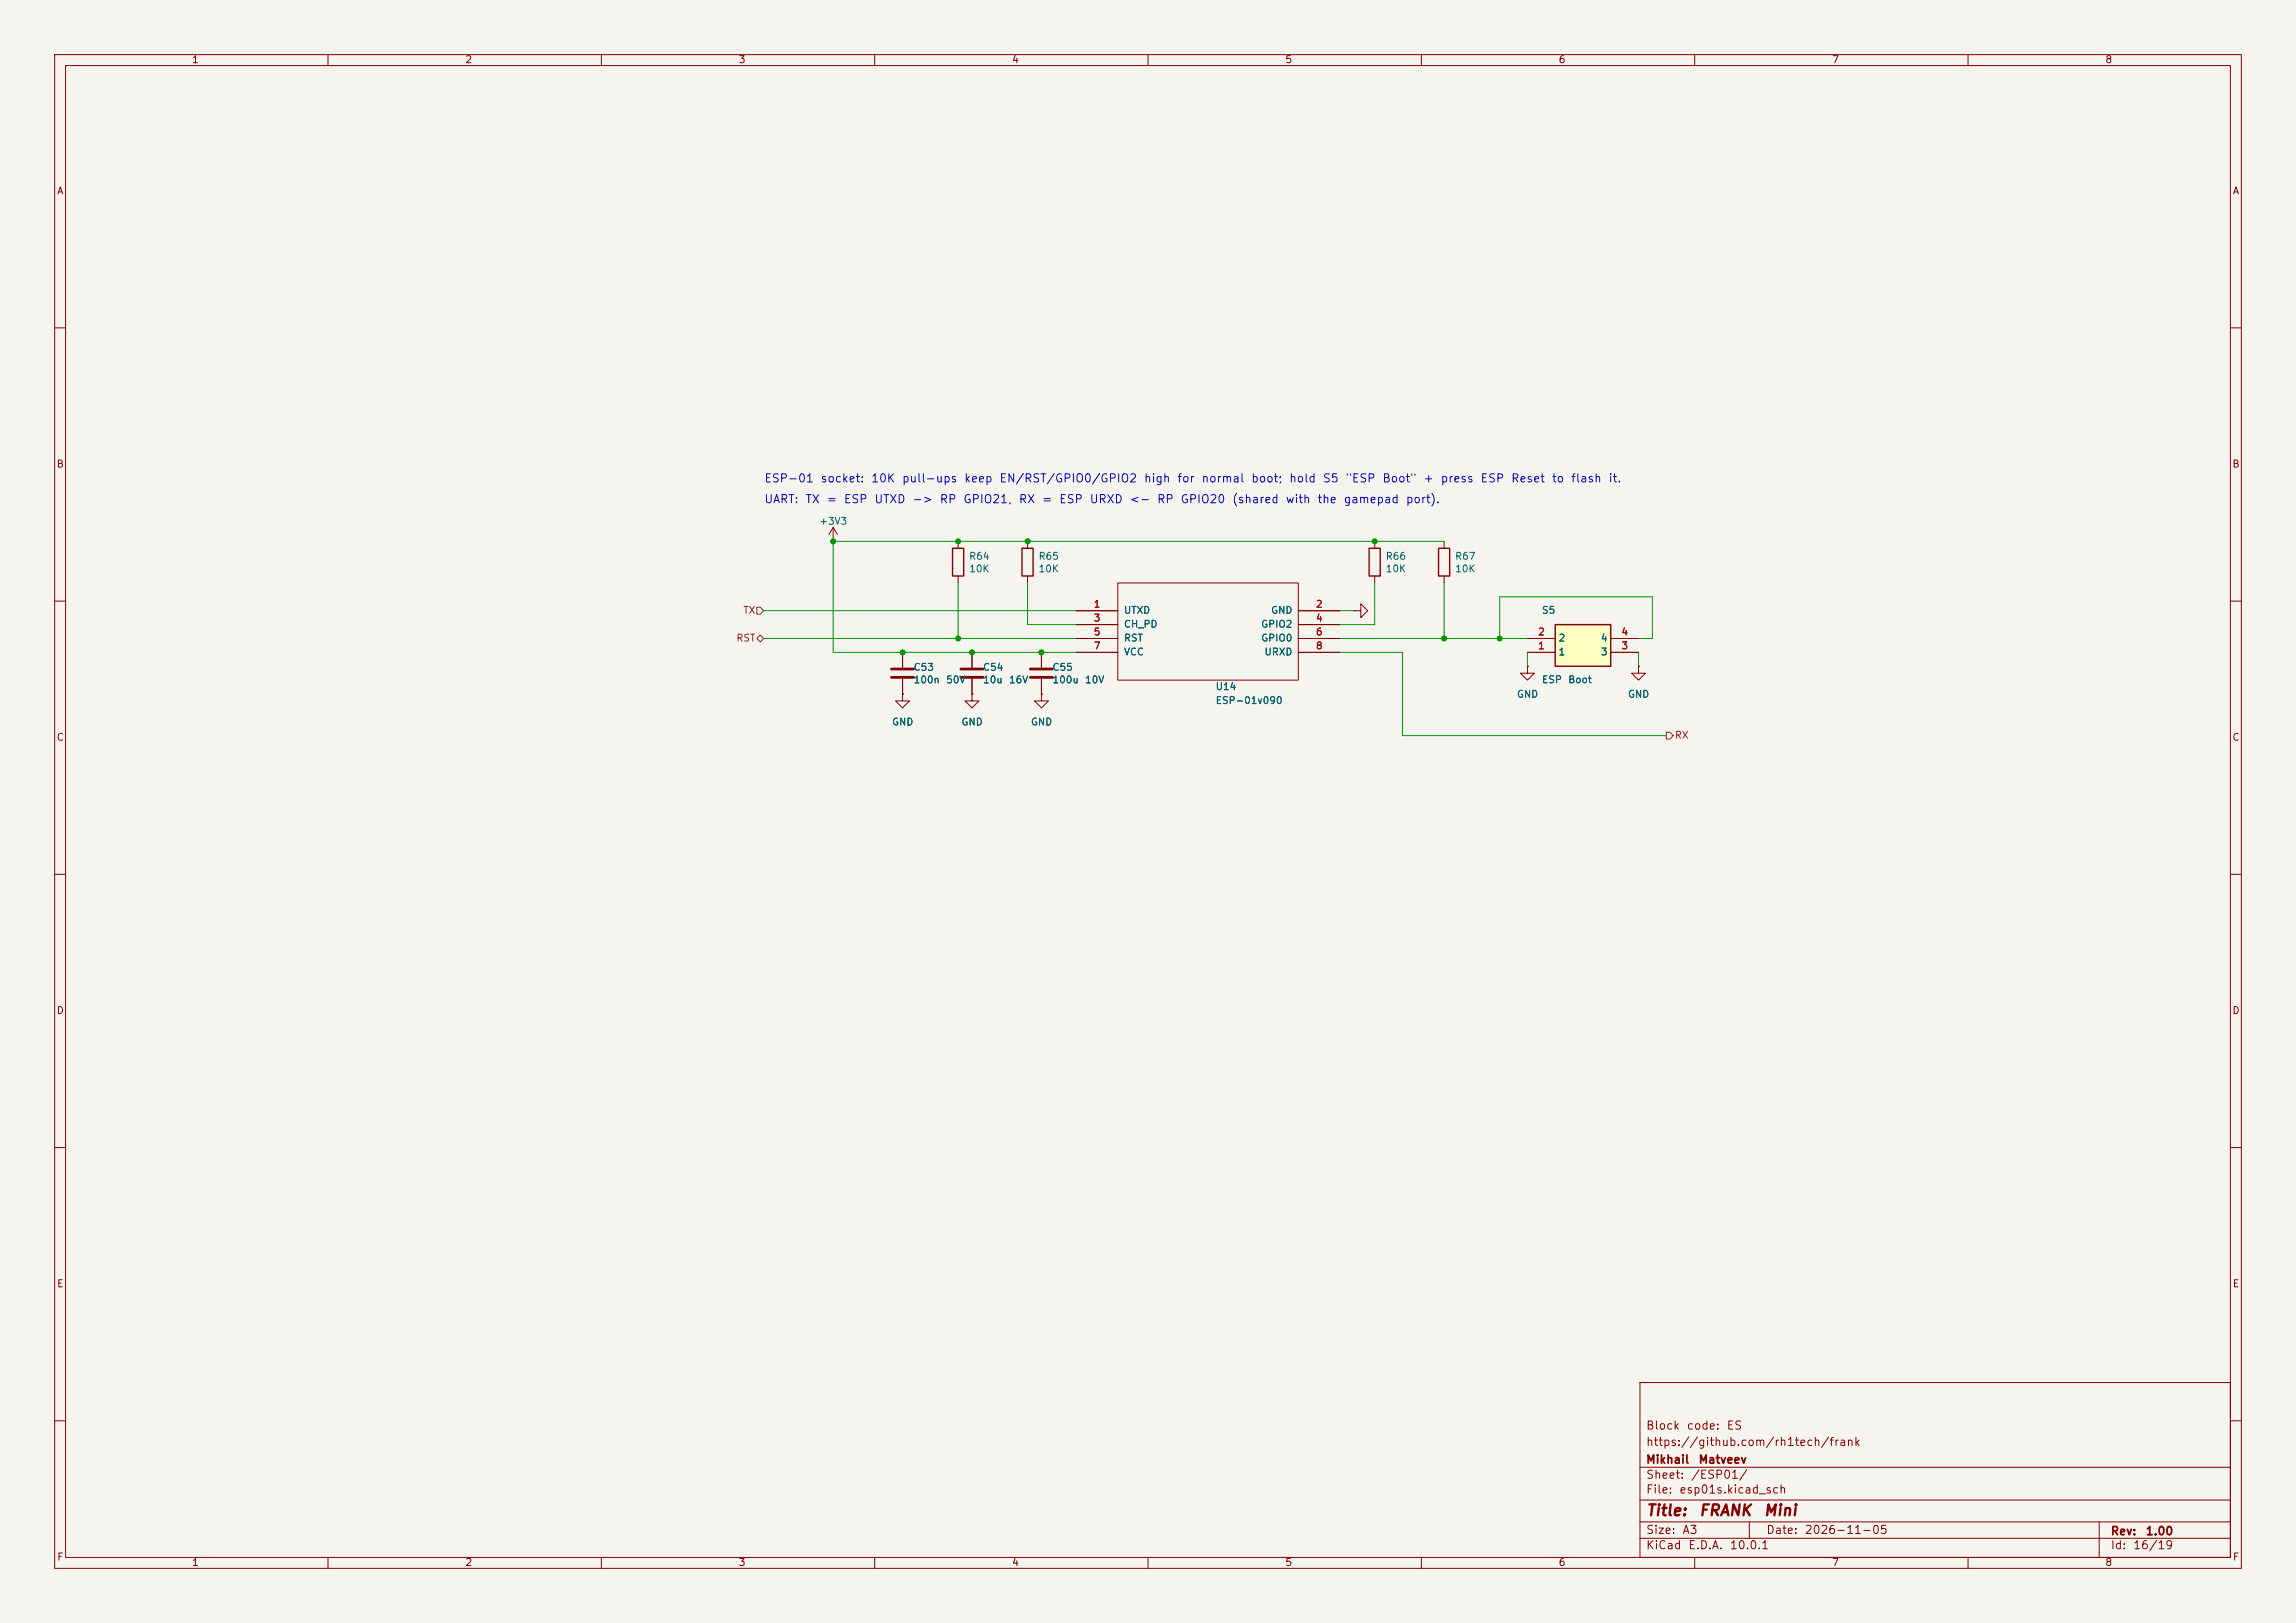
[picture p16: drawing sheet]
(kicad_sch
 (version 20260306)
 (generator "eeschema")
 (generator_version "10.0")
 (paper "A3")
 (title_block
  (title "${NAME}")
  (date "${DATE}")
  (rev "${VERSION}")
  (company "Mikhail Matveev")
  (comment 1 "https://github.com/rh1tech/frank")
  (comment 2 "Block code: ES"))
 (lib_symbols
  (symbol "FRANK:+3V3"
   (power global)
   (pin_numbers (hide yes))
   (pin_names
    (offset 0) (hide yes)) (exclude_from_sim no) (in_bom yes) (on_board yes)
   (in_pos_files yes)
   (duplicate_pin_numbers_are_jumpers no)
   (property "Reference" "#PWR" (at 0 -3.81 0) (show_name no) (do_not_autoplace no) (hide yes) (effects (font (size 1.27 1.27))))
   (property "Value" "+3V3" (at 0 3.556 0) (show_name no) (do_not_autoplace no) (effects (font (size 1.27 1.27))))
   (property "Footprint" "" (at 0 0 0) (show_name no) (do_not_autoplace no) (hide yes) (effects (font (size 1.27 1.27))))
   (property "Datasheet" "" (at 0 0 0) (show_name no) (do_not_autoplace no) (hide yes) (effects (font (size 1.27 1.27))))
   (property "Description" "Power symbol creates a global label with name \"+3V3\"" (at 0 0 0) (show_name no) (do_not_autoplace no) (hide yes) (effects (font (size 1.27 1.27))))
   (symbol "+3V3_0_1"
    (polyline (pts (xy -0.762 1.27) (xy 0 2.54)) (stroke (width 0) (type default)) (fill (type none)))
    (polyline (pts (xy 0 2.54) (xy 0.762 1.27)) (stroke (width 0) (type default)) (fill (type none)))
    (polyline (pts (xy 0 0) (xy 0 2.54)) (stroke (width 0) (type default)) (fill (type none))))
   (symbol "+3V3_1_1"
    (pin power_in line (at 0 0 90) (length 0) (name "" (effects (font (size 1.27 1.27)))) (number "1" (effects (font (size 1.27 1.27))))))
   (embedded_fonts no))
  (symbol "FRANK:C"
   (pin_numbers (hide yes))
   (pin_names
    (offset 0.254)) (exclude_from_sim no) (in_bom yes) (on_board yes)
   (in_pos_files yes)
   (duplicate_pin_numbers_are_jumpers no)
   (property "Reference" "C" (at 0.635 2.54 0) (show_name no) (do_not_autoplace no) (effects (font (size 1.27 1.27)) (justify left)))
   (property "Value" "C" (at 0.635 -2.54 0) (show_name no) (do_not_autoplace no) (effects (font (size 1.27 1.27)) (justify left)))
   (property "Footprint" "" (at 0.9652 -3.81 0) (show_name no) (do_not_autoplace no) (hide yes) (effects (font (size 1.27 1.27))))
   (property "Datasheet" "" (at 0 0 0) (show_name no) (do_not_autoplace no) (hide yes) (effects (font (size 1.27 1.27))))
   (property "Description" "Unpolarized capacitor" (at 0 0 0) (show_name no) (do_not_autoplace no) (hide yes) (effects (font (size 1.27 1.27))))
   (symbol "C_0_1"
    (polyline (pts (xy -2.032 0.762) (xy 2.032 0.762)) (stroke (width 0.508) (type default)) (fill (type none)))
    (polyline (pts (xy -2.032 -0.762) (xy 2.032 -0.762)) (stroke (width 0.508) (type default)) (fill (type none))))
   (symbol "C_1_1"
    (pin passive line (at 0 3.81 270) (length 2.794) (name "" (effects (font (size 1.27 1.27)))) (number "1" (effects (font (size 1.27 1.27)))))
    (pin passive line (at 0 -3.81 90) (length 2.794) (name "" (effects (font (size 1.27 1.27)))) (number "2" (effects (font (size 1.27 1.27))))))
   (embedded_fonts no))
  (symbol "FRANK:ESP-01v090"
   (pin_names
    (offset 1.016)) (exclude_from_sim no) (in_bom yes) (on_board yes)
   (in_pos_files yes)
   (duplicate_pin_numbers_are_jumpers no)
   (property "Reference" "U6" (at 0 13.97 0) (show_name no) (do_not_autoplace no) (effects (font (size 1.27 1.27))))
   (property "Value" "ESP-01v090" (at 0 11.43 0) (show_name no) (do_not_autoplace no) (effects (font (size 1.27 1.27))))
   (property "Footprint" "FRANK:ESP-01" (at 0 0 0) (show_name no) (do_not_autoplace no) (hide yes) (effects (font (size 1.27 1.27))))
   (property "Datasheet" "http://l0l.org.uk/2014/12/esp8266-modules-hardware-guide-gotta-catch-em-all/" (at 0 0 0) (show_name no) (do_not_autoplace no) (hide yes) (effects (font (size 1.27 1.27))))
   (property "Description" "ESP8266 ESP-01 module, v090" (at 0 0 0) (show_name no) (do_not_autoplace no) (hide yes) (effects (font (size 1.27 1.27))))
   (symbol "ESP-01v090_1_0"
    (rectangle (start -16.51 -8.89) (end 16.51 8.89) (stroke (width 0) (type solid)) (fill (type none))))
   (symbol "ESP-01v090_1_1"
    (pin output line (at -24.13 3.81 0) (length 7.62) (name "UTXD" (effects (font (size 1.27 1.27)))) (number "1" (effects (font (size 1.27 1.27)))))
    (pin power_in line (at 24.13 3.81 180) (length 7.62) (name "GND" (effects (font (size 1.27 1.27)))) (number "2" (effects (font (size 1.27 1.27)))))
    (pin input line (at -24.13 1.27 0) (length 7.62) (name "CH_PD" (effects (font (size 1.27 1.27)))) (number "3" (effects (font (size 1.27 1.27)))))
    (pin tri_state line (at 24.13 1.27 180) (length 7.62) (name "GPIO2" (effects (font (size 1.27 1.27)))) (number "4" (effects (font (size 1.27 1.27)))))
    (pin input line (at -24.13 -1.27 0) (length 7.62) (name "RST" (effects (font (size 1.27 1.27)))) (number "5" (effects (font (size 1.27 1.27)))))
    (pin tri_state line (at 24.13 -1.27 180) (length 7.62) (name "GPIO0" (effects (font (size 1.27 1.27)))) (number "6" (effects (font (size 1.27 1.27)))))
    (pin power_in line (at -24.13 -3.81 0) (length 7.62) (name "VCC" (effects (font (size 1.27 1.27)))) (number "7" (effects (font (size 1.27 1.27)))))
    (pin input line (at 24.13 -3.81 180) (length 7.62) (name "URXD" (effects (font (size 1.27 1.27)))) (number "8" (effects (font (size 1.27 1.27))))))
   (embedded_fonts no))
  (symbol "FRANK:GND"
   (power global)
   (pin_numbers (hide yes))
   (pin_names
    (offset 0) (hide yes)) (exclude_from_sim no) (in_bom yes) (on_board yes)
   (in_pos_files yes)
   (duplicate_pin_numbers_are_jumpers no)
   (property "Reference" "#PWR" (at 0 -6.35 0) (show_name no) (do_not_autoplace no) (hide yes) (effects (font (size 1.27 1.27))))
   (property "Value" "GND" (at 0 -3.81 0) (show_name no) (do_not_autoplace no) (effects (font (size 1.27 1.27))))
   (property "Footprint" "" (at 0 0 0) (show_name no) (do_not_autoplace no) (hide yes) (effects (font (size 1.27 1.27))))
   (property "Datasheet" "" (at 0 0 0) (show_name no) (do_not_autoplace no) (hide yes) (effects (font (size 1.27 1.27))))
   (property "Description" "Power symbol creates a global label with name \"GND\" , ground" (at 0 0 0) (show_name no) (do_not_autoplace no) (hide yes) (effects (font (size 1.27 1.27))))
   (symbol "GND_0_1"
    (polyline (pts (xy 0 0) (xy 0 -1.27) (xy 1.27 -1.27) (xy 0 -2.54) (xy -1.27 -1.27) (xy 0 -1.27)) (stroke (width 0) (type default)) (fill (type none))))
   (symbol "GND_1_1"
    (pin power_in line (at 0 0 270) (length 0) (name "" (effects (font (size 1.27 1.27)))) (number "1" (effects (font (size 1.27 1.27))))))
   (embedded_fonts no))
  (symbol "FRANK:KMR221G_LFS" (exclude_from_sim no) (in_bom yes) (on_board yes)
   (in_pos_files yes)
   (duplicate_pin_numbers_are_jumpers no)
   (property "Reference" "S" (at 16.51 7.62 0) (show_name no) (do_not_autoplace no) (effects (font (size 1.27 1.27)) (justify left top)))
   (property "Value" "KMR221G_LFS" (at 16.51 5.08 0) (show_name no) (do_not_autoplace no) (effects (font (size 1.27 1.27)) (justify left top)))
   (property "Footprint" "KMR_2" (at 16.51 -94.92 0) (show_name no) (do_not_autoplace no) (hide yes) (effects (font (size 1.27 1.27)) (justify left top)))
   (property "Datasheet" "https://componentsearchengine.com/Datasheets/1/KMR221G LFS.pdf" (at 16.51 -194.92 0) (show_name no) (do_not_autoplace no) (hide yes) (effects (font (size 1.27 1.27)) (justify left top)))
   (property "Description" "C & K COMPONENTS - KMR221G LFS - SWITCH, SPST, 0.05A, 32VDC, SMD" (at 0 0 0) (show_name no) (do_not_autoplace no) (hide yes) (effects (font (size 1.27 1.27))))
   (property "Height" "" (at 16.51 -394.92 0) (show_name no) (do_not_autoplace no) (hide yes) (effects (font (size 1.27 1.27)) (justify left top)))
   (property "Mouser Part Number" "611-KMR221G-LFS" (at 16.51 -494.92 0) (show_name no) (do_not_autoplace no) (hide yes) (effects (font (size 1.27 1.27)) (justify left top)))
   (property "Mouser Price/Stock" "https://www.mouser.com/Search/Refine.aspx?Keyword=611-KMR221G-LFS" (at 16.51 -594.92 0) (show_name no) (do_not_autoplace no) (hide yes) (effects (font (size 1.27 1.27)) (justify left top)))
   (property "Manufacturer_Name" "C & K COMPONENTS" (at 16.51 -694.92 0) (show_name no) (do_not_autoplace no) (hide yes) (effects (font (size 1.27 1.27)) (justify left top)))
   (property "Manufacturer_Part_Number" "KMR221G LFS" (at 16.51 -794.92 0) (show_name no) (do_not_autoplace no) (hide yes) (effects (font (size 1.27 1.27)) (justify left top)))
   (symbol "KMR221G_LFS_1_1"
    (rectangle (start 5.08 2.54) (end 15.24 -5.08) (stroke (width 0.254) (type default)) (fill (type background)))
    (pin passive line (at 0 -2.54 0) (length 5.08) (name "1" (effects (font (size 1.27 1.27)))) (number "1" (effects (font (size 1.27 1.27)))))
    (pin passive line (at 0 0 0) (length 5.08) (name "2" (effects (font (size 1.27 1.27)))) (number "2" (effects (font (size 1.27 1.27)))))
    (pin passive line (at 20.32 -2.54 180) (length 5.08) (name "3" (effects (font (size 1.27 1.27)))) (number "3" (effects (font (size 1.27 1.27)))))
    (pin passive line (at 20.32 0 180) (length 5.08) (name "4" (effects (font (size 1.27 1.27)))) (number "4" (effects (font (size 1.27 1.27))))))
   (embedded_fonts no))
  (symbol "FRANK:R"
   (pin_numbers (hide yes))
   (pin_names
    (offset 0)) (exclude_from_sim no) (in_bom yes) (on_board yes)
   (in_pos_files yes)
   (duplicate_pin_numbers_are_jumpers no)
   (property "Reference" "R" (at 2.032 0 90) (show_name no) (do_not_autoplace no) (effects (font (size 1.27 1.27))))
   (property "Value" "R" (at 0 0 90) (show_name no) (do_not_autoplace no) (effects (font (size 1.27 1.27))))
   (property "Footprint" "" (at -1.778 0 90) (show_name no) (do_not_autoplace no) (hide yes) (effects (font (size 1.27 1.27))))
   (property "Datasheet" "" (at 0 0 0) (show_name no) (do_not_autoplace no) (hide yes) (effects (font (size 1.27 1.27))))
   (property "Description" "Resistor" (at 0 0 0) (show_name no) (do_not_autoplace no) (hide yes) (effects (font (size 1.27 1.27))))
   (symbol "R_0_1"
    (rectangle (start -1.016 -2.54) (end 1.016 2.54) (stroke (width 0.254) (type default)) (fill (type none))))
   (symbol "R_1_1"
    (pin passive line (at 0 3.81 270) (length 1.27) (name "" (effects (font (size 1.27 1.27)))) (number "1" (effects (font (size 1.27 1.27)))))
    (pin passive line (at 0 -3.81 90) (length 1.27) (name "" (effects (font (size 1.27 1.27)))) (number "2" (effects (font (size 1.27 1.27))))))
   (embedded_fonts no)))
 (text "UART: TX = ESP UTXD -> RP GPIO21, RX = ESP URXD <- RP GPIO20 (shared with the gamepad port)."
  (exclude_from_sim no)
  (at 139.7 92.71 0)
  (effects (font (size 1.5 1.5)) (justify left bottom)))
 (text "ESP-01 socket: 10K pull-ups keep EN/RST/GPIO0/GPIO2 high for normal boot; hold S5 \"ESP Boot\" + press ESP Reset to flash it."
  (exclude_from_sim no)
  (at 139.7 88.9 0)
  (effects (font (size 1.5 1.5)) (justify left bottom)))
 (junction
  (at 177.8 119.38)
  (diameter 0)
  (color 0 0 0 0))
 (junction
  (at 152.4 99.06)
  (diameter 0)
  (color 0 0 0 0))
 (junction
  (at 251.46 99.06)
  (diameter 0)
  (color 0 0 0 0))
 (junction
  (at 274.32 116.84)
  (diameter 0)
  (color 0 0 0 0))
 (junction
  (at 165.1 119.38)
  (diameter 0)
  (color 0 0 0 0))
 (junction
  (at 187.96 99.06)
  (diameter 0)
  (color 0 0 0 0))
 (junction
  (at 175.26 116.84)
  (diameter 0)
  (color 0 0 0 0))
 (junction
  (at 190.5 119.38)
  (diameter 0)
  (color 0 0 0 0))
 (junction
  (at 264.16 116.84)
  (diameter 0)
  (color 0 0 0 0))
 (junction
  (at 175.26 99.06)
  (diameter 0)
  (color 0 0 0 0))
 (wire
  (pts (xy 152.4 119.38) (xy 152.4 99.06))
  (stroke (width 0) (type default)))
 (wire
  (pts (xy 302.26 116.84) (xy 302.26 109.22))
  (stroke (width 0) (type default)))
 (wire
  (pts (xy 299.72 119.38) (xy 299.72 121.92))
  (stroke (width 0) (type default)))
 (wire
  (pts (xy 152.4 99.06) (xy 175.26 99.06))
  (stroke (width 0) (type default)))
 (wire
  (pts (xy 190.5 119.38) (xy 177.8 119.38))
  (stroke (width 0) (type default)))
 (wire
  (pts (xy 274.32 116.84) (xy 279.4 116.84))
  (stroke (width 0) (type default)))
 (wire
  (pts (xy 245.11 114.3) (xy 251.46 114.3))
  (stroke (width 0) (type default)))
 (wire
  (pts (xy 279.4 119.38) (xy 279.4 121.92))
  (stroke (width 0) (type default)))
 (wire
  (pts (xy 196.85 111.76) (xy 139.7 111.76))
  (stroke (width 0) (type default)))
 (wire
  (pts (xy 245.11 111.76) (xy 247.65 111.76))
  (stroke (width 0) (type default)))
 (wire
  (pts (xy 196.85 119.38) (xy 190.5 119.38))
  (stroke (width 0) (type default)))
 (wire
  (pts (xy 245.11 119.38) (xy 256.54 119.38))
  (stroke (width 0) (type default)))
 (wire
  (pts (xy 187.96 99.06) (xy 251.46 99.06))
  (stroke (width 0) (type default)))
 (wire
  (pts (xy 264.16 116.84) (xy 274.32 116.84))
  (stroke (width 0) (type default)))
 (wire
  (pts (xy 187.96 106.68) (xy 187.96 114.3))
  (stroke (width 0) (type default)))
 (wire
  (pts (xy 177.8 119.38) (xy 165.1 119.38))
  (stroke (width 0) (type default)))
 (wire
  (pts (xy 256.54 134.62) (xy 304.8 134.62))
  (stroke (width 0) (type default)))
 (wire
  (pts (xy 245.11 116.84) (xy 264.16 116.84))
  (stroke (width 0) (type default)))
 (wire
  (pts (xy 196.85 114.3) (xy 187.96 114.3))
  (stroke (width 0) (type default)))
 (wire
  (pts (xy 251.46 106.68) (xy 251.46 114.3))
  (stroke (width 0) (type default)))
 (wire
  (pts (xy 264.16 106.68) (xy 264.16 116.84))
  (stroke (width 0) (type default)))
 (wire
  (pts (xy 196.85 116.84) (xy 175.26 116.84))
  (stroke (width 0) (type default)))
 (wire
  (pts (xy 175.26 106.68) (xy 175.26 116.84))
  (stroke (width 0) (type default)))
 (wire
  (pts (xy 274.32 109.22) (xy 274.32 116.84))
  (stroke (width 0) (type default)))
 (wire
  (pts (xy 175.26 116.84) (xy 139.7 116.84))
  (stroke (width 0) (type default)))
 (wire
  (pts (xy 175.26 99.06) (xy 187.96 99.06))
  (stroke (width 0) (type default)))
 (wire
  (pts (xy 251.46 99.06) (xy 264.16 99.06))
  (stroke (width 0) (type default)))
 (wire
  (pts (xy 302.26 109.22) (xy 274.32 109.22))
  (stroke (width 0) (type default)))
 (wire
  (pts (xy 299.72 116.84) (xy 302.26 116.84))
  (stroke (width 0) (type default)))
 (wire
  (pts (xy 165.1 119.38) (xy 152.4 119.38))
  (stroke (width 0) (type default)))
 (wire
  (pts (xy 256.54 119.38) (xy 256.54 134.62))
  (stroke (width 0) (type default)))
 (hierarchical_label "TX"
  (shape input)
  (at 139.7 111.76 180)
  (effects (font (size 1.27 1.27)) (justify right)))
 (hierarchical_label "RX"
  (shape output)
  (at 304.8 134.62 0)
  (effects (font (size 1.27 1.27)) (justify left)))
 (hierarchical_label "RST"
  (shape bidirectional)
  (at 139.7 116.84 180)
  (effects (font (size 1.27 1.27)) (justify right)))
 (symbol
  (lib_id "FRANK:GND")
  (at 165.1 127 0)
  (unit 1)
  (body_style 1)
  (exclude_from_sim no)
  (in_bom no)
  (on_board no)
  (in_pos_files yes)
  (dnp no)
  (property "Reference" "#PWR0153" (at 167.64 124.46 0) (hide yes) (show_name no) (do_not_autoplace no) (effects (font (size 1.27 1.27)) (justify left)))
  (property "Value" "GND" (at 165.1 132.2 0) (show_name no) (do_not_autoplace no) (effects (font (size 1.27 1.27))))
  (property "Footprint" "" (at 165.1 127 0) (hide yes) (show_name no) (do_not_autoplace no) (effects (font (size 1.27 1.27))))
  (property "Datasheet" "" (at 165.1 127 0) (hide yes) (show_name no) (do_not_autoplace no) (effects (font (size 1.27 1.27))))
  (property "Description" "Power symbol creates a global label with name \"GND\" , ground" (at 165.1 127 0) (hide yes) (show_name no) (do_not_autoplace no) (effects (font (size 1.27 1.27))))
  (pin "1"))
 (symbol
  (lib_id "FRANK:R")
  (at 187.96 102.87 0)
  (unit 1)
  (body_style 1)
  (exclude_from_sim no)
  (in_bom yes)
  (on_board yes)
  (in_pos_files yes)
  (dnp no)
  (property "Reference" "R65" (at 189.86 101.87 0) (show_name no) (do_not_autoplace no) (effects (font (size 1.27 1.27)) (justify left)))
  (property "Value" "10K" (at 189.86 104.17 0) (show_name no) (do_not_autoplace no) (effects (font (size 1.27 1.27)) (justify left)))
  (property "Footprint" "FRANK:R_0603_1608Metric" (at 187.96 102.87 0) (hide yes) (show_name no) (do_not_autoplace no) (effects (font (size 1.27 1.27))))
  (property "Datasheet" "" (at 187.96 102.87 0) (hide yes) (show_name no) (do_not_autoplace no) (effects (font (size 1.27 1.27))))
  (property "Description" "Resistor" (at 187.96 102.87 0) (hide yes) (show_name no) (do_not_autoplace no) (effects (font (size 1.27 1.27))))
  (pin "1")
  (pin "2"))
 (symbol
  (lib_id "FRANK:+3V3")
  (at 152.4 99.06 0)
  (unit 1)
  (body_style 1)
  (exclude_from_sim no)
  (in_bom no)
  (on_board no)
  (in_pos_files yes)
  (dnp no)
  (property "Reference" "#PWR0149" (at 154.94 96.52 0) (hide yes) (show_name no) (do_not_autoplace no) (effects (font (size 1.27 1.27)) (justify left)))
  (property "Value" "+3V3" (at 152.4 95.46 0) (show_name no) (do_not_autoplace no) (effects (font (size 1.27 1.27))))
  (property "Footprint" "" (at 152.4 99.06 0) (hide yes) (show_name no) (do_not_autoplace no) (effects (font (size 1.27 1.27))))
  (property "Datasheet" "" (at 152.4 99.06 0) (hide yes) (show_name no) (do_not_autoplace no) (effects (font (size 1.27 1.27))))
  (property "Description" "Power symbol creates a global label with name \"+3V3\"" (at 152.4 99.06 0) (hide yes) (show_name no) (do_not_autoplace no) (effects (font (size 1.27 1.27))))
  (pin "1"))
 (symbol
  (lib_id "FRANK:C")
  (at 165.1 123.19 0)
  (unit 1)
  (body_style 1)
  (exclude_from_sim no)
  (in_bom yes)
  (on_board yes)
  (in_pos_files yes)
  (dnp no)
  (property "Reference" "C53" (at 167 122.19 0) (show_name no) (do_not_autoplace no) (effects (font (size 1.27 1.27)) (justify left)))
  (property "Value" "100n 50V" (at 167 124.49 0) (show_name no) (do_not_autoplace no) (effects (font (size 1.27 1.27)) (justify left)))
  (property "Footprint" "FRANK:C_0603_1608Metric" (at 165.1 123.19 0) (hide yes) (show_name no) (do_not_autoplace no) (effects (font (size 1.27 1.27))))
  (property "Datasheet" "" (at 165.1 123.19 0) (hide yes) (show_name no) (do_not_autoplace no) (effects (font (size 1.27 1.27))))
  (property "Description" "Unpolarized capacitor" (at 165.1 123.19 0) (hide yes) (show_name no) (do_not_autoplace no) (effects (font (size 1.27 1.27))))
  (pin "1")
  (pin "2"))
 (symbol
  (lib_id "FRANK:R")
  (at 264.16 102.87 0)
  (unit 1)
  (body_style 1)
  (exclude_from_sim no)
  (in_bom yes)
  (on_board yes)
  (in_pos_files yes)
  (dnp no)
  (property "Reference" "R67" (at 266.06 101.87 0) (show_name no) (do_not_autoplace no) (effects (font (size 1.27 1.27)) (justify left)))
  (property "Value" "10K" (at 266.06 104.17 0) (show_name no) (do_not_autoplace no) (effects (font (size 1.27 1.27)) (justify left)))
  (property "Footprint" "FRANK:R_0603_1608Metric" (at 264.16 102.87 0) (hide yes) (show_name no) (do_not_autoplace no) (effects (font (size 1.27 1.27))))
  (property "Datasheet" "" (at 264.16 102.87 0) (hide yes) (show_name no) (do_not_autoplace no) (effects (font (size 1.27 1.27))))
  (property "Description" "Resistor" (at 264.16 102.87 0) (hide yes) (show_name no) (do_not_autoplace no) (effects (font (size 1.27 1.27))))
  (pin "1")
  (pin "2"))
 (symbol
  (lib_id "FRANK:R")
  (at 175.26 102.87 0)
  (unit 1)
  (body_style 1)
  (exclude_from_sim no)
  (in_bom yes)
  (on_board yes)
  (in_pos_files yes)
  (dnp no)
  (property "Reference" "R64" (at 177.16 101.87 0) (show_name no) (do_not_autoplace no) (effects (font (size 1.27 1.27)) (justify left)))
  (property "Value" "10K" (at 177.16 104.17 0) (show_name no) (do_not_autoplace no) (effects (font (size 1.27 1.27)) (justify left)))
  (property "Footprint" "FRANK:R_0603_1608Metric" (at 175.26 102.87 0) (hide yes) (show_name no) (do_not_autoplace no) (effects (font (size 1.27 1.27))))
  (property "Datasheet" "" (at 175.26 102.87 0) (hide yes) (show_name no) (do_not_autoplace no) (effects (font (size 1.27 1.27))))
  (property "Description" "Resistor" (at 175.26 102.87 0) (hide yes) (show_name no) (do_not_autoplace no) (effects (font (size 1.27 1.27))))
  (pin "1")
  (pin "2"))
 (symbol
  (lib_id "FRANK:GND")
  (at 190.5 127 0)
  (unit 1)
  (body_style 1)
  (exclude_from_sim no)
  (in_bom no)
  (on_board no)
  (in_pos_files yes)
  (dnp no)
  (property "Reference" "#PWR0155" (at 193.04 124.46 0) (hide yes) (show_name no) (do_not_autoplace no) (effects (font (size 1.27 1.27)) (justify left)))
  (property "Value" "GND" (at 190.5 132.2 0) (show_name no) (do_not_autoplace no) (effects (font (size 1.27 1.27))))
  (property "Footprint" "" (at 190.5 127 0) (hide yes) (show_name no) (do_not_autoplace no) (effects (font (size 1.27 1.27))))
  (property "Datasheet" "" (at 190.5 127 0) (hide yes) (show_name no) (do_not_autoplace no) (effects (font (size 1.27 1.27))))
  (property "Description" "Power symbol creates a global label with name \"GND\" , ground" (at 190.5 127 0) (hide yes) (show_name no) (do_not_autoplace no) (effects (font (size 1.27 1.27))))
  (pin "1"))
 (symbol
  (lib_id "FRANK:C")
  (at 177.8 123.19 0)
  (unit 1)
  (body_style 1)
  (exclude_from_sim no)
  (in_bom yes)
  (on_board yes)
  (in_pos_files yes)
  (dnp no)
  (property "Reference" "C54" (at 179.7 122.19 0) (show_name no) (do_not_autoplace no) (effects (font (size 1.27 1.27)) (justify left)))
  (property "Value" "10u 16V" (at 179.7 124.49 0) (show_name no) (do_not_autoplace no) (effects (font (size 1.27 1.27)) (justify left)))
  (property "Footprint" "FRANK:C_0603_1608Metric" (at 177.8 123.19 0) (hide yes) (show_name no) (do_not_autoplace no) (effects (font (size 1.27 1.27))))
  (property "Datasheet" "" (at 177.8 123.19 0) (hide yes) (show_name no) (do_not_autoplace no) (effects (font (size 1.27 1.27))))
  (property "Description" "Unpolarized capacitor" (at 177.8 123.19 0) (hide yes) (show_name no) (do_not_autoplace no) (effects (font (size 1.27 1.27))))
  (pin "1")
  (pin "2"))
 (symbol
  (lib_id "FRANK:GND")
  (at 299.72 121.92 0)
  (unit 1)
  (body_style 1)
  (exclude_from_sim no)
  (in_bom no)
  (on_board no)
  (in_pos_files yes)
  (dnp no)
  (property "Reference" "#PWR0152" (at 302.26 119.38 0) (hide yes) (show_name no) (do_not_autoplace no) (effects (font (size 1.27 1.27)) (justify left)))
  (property "Value" "GND" (at 299.72 127.12 0) (show_name no) (do_not_autoplace no) (effects (font (size 1.27 1.27))))
  (property "Footprint" "" (at 299.72 121.92 0) (hide yes) (show_name no) (do_not_autoplace no) (effects (font (size 1.27 1.27))))
  (property "Datasheet" "" (at 299.72 121.92 0) (hide yes) (show_name no) (do_not_autoplace no) (effects (font (size 1.27 1.27))))
  (property "Description" "Power symbol creates a global label with name \"GND\" , ground" (at 299.72 121.92 0) (hide yes) (show_name no) (do_not_autoplace no) (effects (font (size 1.27 1.27))))
  (pin "1"))
 (symbol
  (lib_id "FRANK:GND")
  (at 247.65 111.76 90)
  (unit 1)
  (body_style 1)
  (exclude_from_sim no)
  (in_bom no)
  (on_board no)
  (in_pos_files yes)
  (dnp no)
  (property "Reference" "#PWR0150" (at 250.19 109.22 0) (hide yes) (show_name no) (do_not_autoplace no) (effects (font (size 1.27 1.27)) (justify left)))
  (property "Value" "GND" (at 251.15 111.76 90) (hide yes) (show_name no) (do_not_autoplace no) (effects (font (size 1.27 1.27)) (justify left)))
  (property "Footprint" "" (at 247.65 111.76 0) (hide yes) (show_name no) (do_not_autoplace no) (effects (font (size 1.27 1.27))))
  (property "Datasheet" "" (at 247.65 111.76 0) (hide yes) (show_name no) (do_not_autoplace no) (effects (font (size 1.27 1.27))))
  (property "Description" "Power symbol creates a global label with name \"GND\" , ground" (at 247.65 111.76 0) (hide yes) (show_name no) (do_not_autoplace no) (effects (font (size 1.27 1.27))))
  (pin "1"))
 (symbol
  (lib_id "FRANK:GND")
  (at 177.8 127 0)
  (unit 1)
  (body_style 1)
  (exclude_from_sim no)
  (in_bom no)
  (on_board no)
  (in_pos_files yes)
  (dnp no)
  (property "Reference" "#PWR0154" (at 180.34 124.46 0) (hide yes) (show_name no) (do_not_autoplace no) (effects (font (size 1.27 1.27)) (justify left)))
  (property "Value" "GND" (at 177.8 132.2 0) (show_name no) (do_not_autoplace no) (effects (font (size 1.27 1.27))))
  (property "Footprint" "" (at 177.8 127 0) (hide yes) (show_name no) (do_not_autoplace no) (effects (font (size 1.27 1.27))))
  (property "Datasheet" "" (at 177.8 127 0) (hide yes) (show_name no) (do_not_autoplace no) (effects (font (size 1.27 1.27))))
  (property "Description" "Power symbol creates a global label with name \"GND\" , ground" (at 177.8 127 0) (hide yes) (show_name no) (do_not_autoplace no) (effects (font (size 1.27 1.27))))
  (pin "1"))
 (symbol
  (lib_id "FRANK:C")
  (at 190.5 123.19 0)
  (unit 1)
  (body_style 1)
  (exclude_from_sim no)
  (in_bom yes)
  (on_board yes)
  (in_pos_files yes)
  (dnp no)
  (property "Reference" "C55" (at 192.4 122.19 0) (show_name no) (do_not_autoplace no) (effects (font (size 1.27 1.27)) (justify left)))
  (property "Value" "100u 10V" (at 192.4 124.49 0) (show_name no) (do_not_autoplace no) (effects (font (size 1.27 1.27)) (justify left)))
  (property "Footprint" "FRANK:C_1206_3216Metric" (at 190.5 123.19 0) (hide yes) (show_name no) (do_not_autoplace no) (effects (font (size 1.27 1.27))))
  (property "Datasheet" "" (at 190.5 123.19 0) (hide yes) (show_name no) (do_not_autoplace no) (effects (font (size 1.27 1.27))))
  (property "Description" "Unpolarized capacitor" (at 190.5 123.19 0) (hide yes) (show_name no) (do_not_autoplace no) (effects (font (size 1.27 1.27))))
  (pin "1")
  (pin "2"))
 (symbol
  (lib_id "FRANK:R")
  (at 251.46 102.87 0)
  (unit 1)
  (body_style 1)
  (exclude_from_sim no)
  (in_bom yes)
  (on_board yes)
  (in_pos_files yes)
  (dnp no)
  (property "Reference" "R66" (at 253.36 101.87 0) (show_name no) (do_not_autoplace no) (effects (font (size 1.27 1.27)) (justify left)))
  (property "Value" "10K" (at 253.36 104.17 0) (show_name no) (do_not_autoplace no) (effects (font (size 1.27 1.27)) (justify left)))
  (property "Footprint" "FRANK:R_0603_1608Metric" (at 251.46 102.87 0) (hide yes) (show_name no) (do_not_autoplace no) (effects (font (size 1.27 1.27))))
  (property "Datasheet" "" (at 251.46 102.87 0) (hide yes) (show_name no) (do_not_autoplace no) (effects (font (size 1.27 1.27))))
  (property "Description" "Resistor" (at 251.46 102.87 0) (hide yes) (show_name no) (do_not_autoplace no) (effects (font (size 1.27 1.27))))
  (pin "1")
  (pin "2"))
 (symbol
  (lib_id "FRANK:ESP-01v090")
  (at 220.98 115.57 0)
  (unit 1)
  (body_style 1)
  (exclude_from_sim no)
  (in_bom yes)
  (on_board yes)
  (in_pos_files yes)
  (dnp no)
  (property "Reference" "U14" (at 222.25 125.73 0) (show_name no) (do_not_autoplace no) (effects (font (size 1.27 1.27)) (justify left)))
  (property "Value" "ESP-01v090" (at 222.25 128.27 0) (show_name no) (do_not_autoplace no) (effects (font (size 1.27 1.27)) (justify left)))
  (property "Footprint" "FRANK:ESP-01" (at 220.98 115.57 0) (hide yes) (show_name no) (do_not_autoplace no) (effects (font (size 1.27 1.27))))
  (property "Datasheet" "http://l0l.org.uk/2014/12/esp8266-modules-hardware-guide-gotta-catch-em-all/" (at 220.98 115.57 0) (hide yes) (show_name no) (do_not_autoplace no) (effects (font (size 1.27 1.27))))
  (property "Description" "ESP8266 ESP-01 module, v090" (at 220.98 115.57 0) (hide yes) (show_name no) (do_not_autoplace no) (effects (font (size 1.27 1.27))))
  (pin "1")
  (pin "2")
  (pin "3")
  (pin "4")
  (pin "5")
  (pin "6")
  (pin "7")
  (pin "8"))
 (symbol
  (lib_id "FRANK:KMR221G_LFS")
  (at 279.4 116.84 0)
  (unit 1)
  (body_style 1)
  (exclude_from_sim no)
  (in_bom yes)
  (on_board yes)
  (in_pos_files yes)
  (dnp no)
  (property "Reference" "S5" (at 281.94 111.76 0) (show_name no) (do_not_autoplace no) (effects (font (size 1.27 1.27)) (justify left)))
  (property "Value" "ESP Boot" (at 281.94 124.46 0) (show_name no) (do_not_autoplace no) (effects (font (size 1.27 1.27)) (justify left)))
  (property "Footprint" "FRANK:KMR_2" (at 279.4 116.84 0) (hide yes) (show_name no) (do_not_autoplace no) (effects (font (size 1.27 1.27))))
  (property "Datasheet" "https://componentsearchengine.com/Datasheets/1/KMR221G LFS.pdf" (at 279.4 116.84 0) (hide yes) (show_name no) (do_not_autoplace no) (effects (font (size 1.27 1.27))))
  (property "Description" "C & K COMPONENTS - KMR221G LFS - SWITCH, SPST, 0.05A, 32VDC, SMD" (at 279.4 116.84 0) (hide yes) (show_name no) (do_not_autoplace no) (effects (font (size 1.27 1.27))))
  (pin "1")
  (pin "2")
  (pin "3")
  (pin "4"))
 (symbol
  (lib_id "FRANK:GND")
  (at 279.4 121.92 0)
  (unit 1)
  (body_style 1)
  (exclude_from_sim no)
  (in_bom no)
  (on_board no)
  (in_pos_files yes)
  (dnp no)
  (property "Reference" "#PWR0151" (at 281.94 119.38 0) (hide yes) (show_name no) (do_not_autoplace no) (effects (font (size 1.27 1.27)) (justify left)))
  (property "Value" "GND" (at 279.4 127.12 0) (show_name no) (do_not_autoplace no) (effects (font (size 1.27 1.27))))
  (property "Footprint" "" (at 279.4 121.92 0) (hide yes) (show_name no) (do_not_autoplace no) (effects (font (size 1.27 1.27))))
  (property "Datasheet" "" (at 279.4 121.92 0) (hide yes) (show_name no) (do_not_autoplace no) (effects (font (size 1.27 1.27))))
  (property "Description" "Power symbol creates a global label with name \"GND\" , ground" (at 279.4 121.92 0) (hide yes) (show_name no) (do_not_autoplace no) (effects (font (size 1.27 1.27))))
  (pin "1")))
